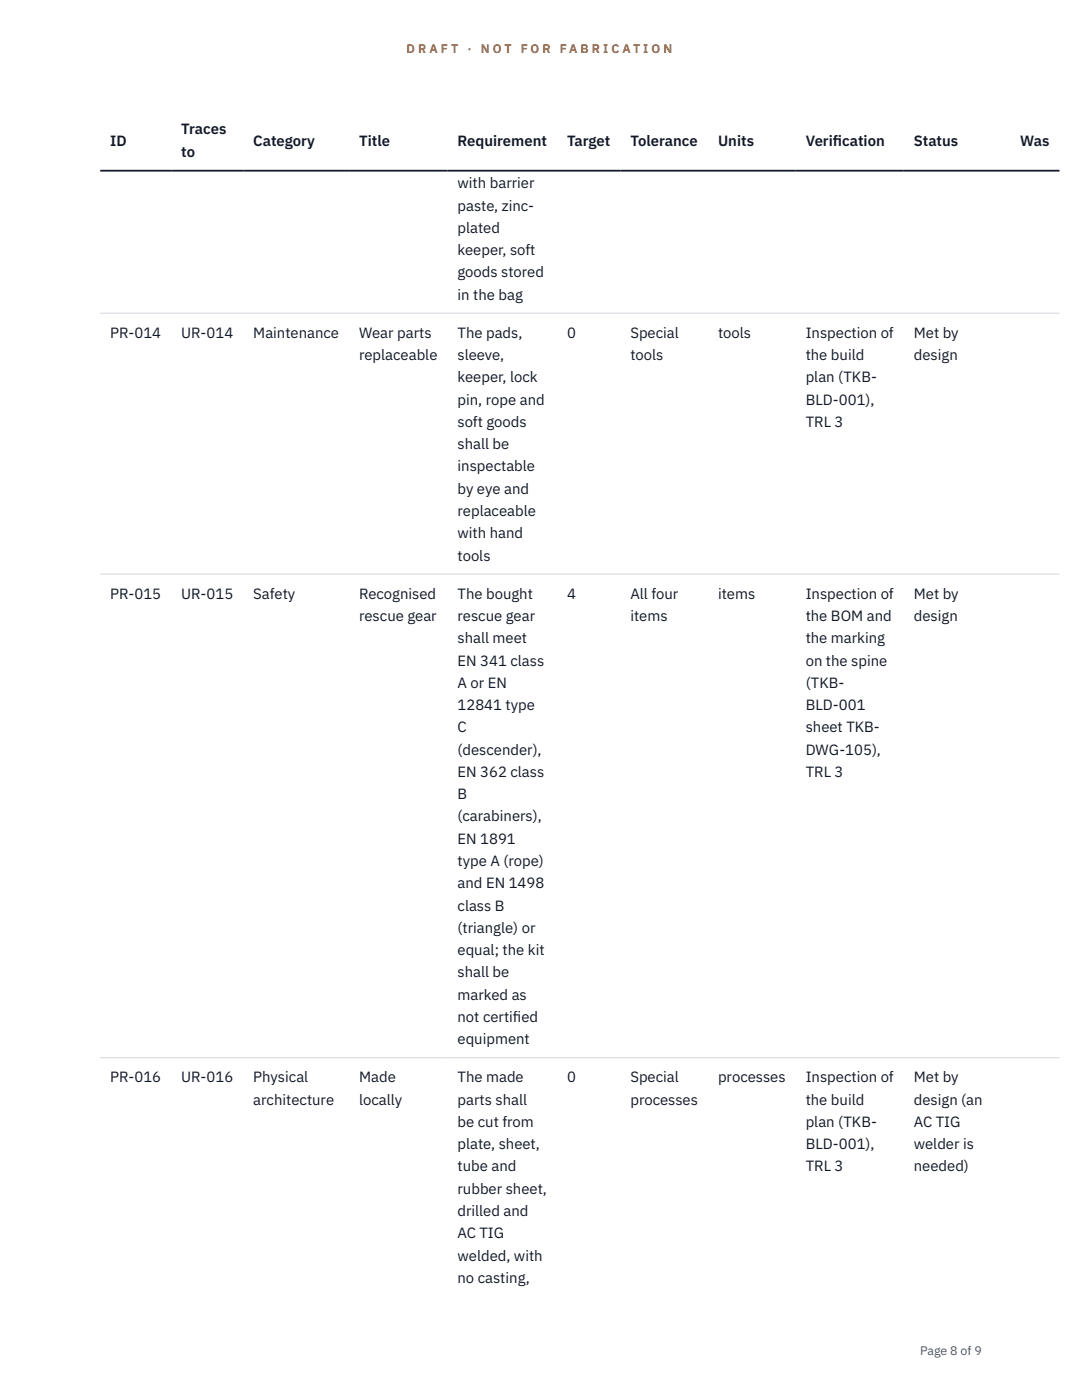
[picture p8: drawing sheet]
<svg xmlns="http://www.w3.org/2000/svg" width="216mm" height="279mm" viewBox="0 0 216 279" stroke-linecap="round" stroke-linejoin="round" font-family="sans-serif">
<defs><g id="words">
<g font-size="3" fill="#111827">
<text x="22" y="29.1">ID</text>
<text x="36.2" y="26.8">Traces</text>
<text x="50.5" y="29.1">Category</text>
<text x="71.7" y="29.1">Title</text>
<text x="91.3" y="29.1">Requirement</text>
<text x="113.1" y="29.1">Target</text>
<text x="125.8" y="29.1">Tolerance</text>
<text x="143.3" y="29.1">Units</text>
<text x="160.8" y="29.1">Verif</text>
<text x="166.2" y="29.1">ication</text>
<text x="182.3" y="29.1">Status</text>
<text x="203.5" y="29.1">Was</text>
<text x="36.2" y="31.3">to</text>
<text x="91.3" y="37.6">with barrier</text>
<text x="91.3" y="42">paste, zinc-</text>
<text x="91.3" y="46.5">plated</text>
<text x="91.3" y="50.9">keeper, soft</text>
<text x="91.3" y="55.4">goods stored</text>
<text x="91.3" y="59.8">in the bag</text>
<text x="22" y="67.4">PR-014</text>
<text x="36.2" y="67.4">UR-014</text>
<text x="50.5" y="67.4">Maintenance</text>
<text x="71.7" y="67.4">Wear parts</text>
<text x="71.7" y="71.9">replaceable</text>
<text x="91.3" y="67.4">The pads,</text>
<text x="91.3" y="71.9">sleeve,</text>
<text x="113.1" y="67.4">0</text>
<text x="125.8" y="67.4">Special</text>
<text x="125.8" y="71.9">tools</text>
<text x="143.3" y="67.4">tools</text>
<text x="160.8" y="67.4">Inspection of</text>
<text x="160.8" y="71.9">the build</text>
<text x="182.3" y="67.4">Met by</text>
<text x="182.3" y="71.9">design</text>
<text x="91.3" y="76.3">keeper, lock</text>
<text x="160.8" y="76.3">plan (TKB-</text>
<text x="91.3" y="80.8">pin, rope and</text>
<text x="160.8" y="80.8">BLD-001),</text>
<text x="91.3" y="85.2">soft goods</text>
<text x="91.3" y="89.6">shall be</text>
<text x="160.8" y="85.2">TRL 3</text>
<text x="91.3" y="94.1">inspectable</text>
<text x="91.3" y="98.5">by eye and</text>
<text x="91.3" y="103">replaceable</text>
<text x="91.3" y="107.4">with hand</text>
<text x="91.3" y="111.9">tools</text>
<text x="22" y="119.5">PR-015</text>
<text x="36.2" y="119.5">UR-015</text>
<text x="50.5" y="119.5">Safety</text>
<text x="71.7" y="119.5">Recognised</text>
<text x="91.3" y="119.5">The bought</text>
<text x="113.1" y="119.5">4</text>
<text x="125.8" y="119.5">All four</text>
<text x="143.3" y="119.5">items</text>
<text x="160.8" y="119.5">Inspection of</text>
<text x="182.3" y="119.5">Met by</text>
<text x="71.7" y="123.9">rescue gear</text>
<text x="91.3" y="123.9">rescue gear</text>
<text x="125.8" y="123.9">items</text>
<text x="160.8" y="123.9">the BOM and</text>
<text x="182.3" y="123.9">design</text>
<text x="91.3" y="128.4">shall meet</text>
<text x="160.8" y="128.4">the marking</text>
<text x="91.3" y="132.8">EN 341 class</text>
<text x="91.3" y="137.3">A or EN</text>
<text x="160.8" y="132.8">on the spine</text>
<text x="160.8" y="137.3">(TKB-</text>
<text x="91.3" y="141.7">12841 type</text>
<text x="160.8" y="141.7">BLD-001</text>
<text x="91.3" y="146.2">C</text>
<text x="160.8" y="146.2">sheet TKB-</text>
<text x="91.3" y="150.6">(descender),</text>
<text x="91.3" y="155.1">EN 362 class</text>
<text x="160.8" y="150.6">DWG-105),</text>
<text x="160.8" y="155.1">TRL 3</text>
<text x="91.3" y="159.5">B</text>
<text x="91.3" y="163.9">(carabiners),</text>
<text x="91.3" y="168.4">EN 1891</text>
<text x="91.3" y="172.8">type A (rope)</text>
<text x="91.3" y="177.3">and EN 1498</text>
<text x="91.3" y="181.7">class B</text>
<text x="91.3" y="186.2">(triangle) or</text>
<text x="91.3" y="190.6">equal; the kit</text>
<text x="91.3" y="195.1">shall be</text>
<text x="91.3" y="199.5">marked as</text>
<text x="91.3" y="203.9">not certif</text>
<text x="102.4" y="203.9">ied</text>
<text x="91.3" y="208.4">equipment</text>
<text x="22" y="216">PR-016</text>
<text x="36.2" y="216">UR-016</text>
<text x="50.5" y="216">Physical</text>
<text x="50.5" y="220.5">architecture</text>
<text x="71.7" y="216">Made</text>
<text x="71.7" y="220.5">locally</text>
<text x="91.3" y="216">The made</text>
<text x="91.3" y="220.5">parts shall</text>
<text x="113.1" y="216">0</text>
<text x="125.8" y="216">Special</text>
<text x="125.8" y="220.5">processes</text>
<text x="143.3" y="216">processes</text>
<text x="160.8" y="216">Inspection of</text>
<text x="160.8" y="220.5">the build</text>
<text x="182.3" y="216">Met by</text>
<text x="182.3" y="220.5">design (an</text>
<text x="91.3" y="224.9">be cut from</text>
<text x="160.8" y="224.9">plan (TKB-</text>
<text x="182.3" y="224.9">AC TIG</text>
<text x="91.3" y="229.4">plate, sheet,</text>
<text x="91.3" y="233.8">tube and</text>
<text x="160.8" y="229.4">BLD-001),</text>
<text x="160.8" y="233.8">TRL 3</text>
<text x="182.3" y="229.4">welder is</text>
<text x="182.3" y="233.8">needed)</text>
<text x="91.3" y="238.2">rubber sheet,</text>
<text x="91.3" y="242.7">drilled and</text>
<text x="91.3" y="247.1">AC TIG</text>
<text x="91.3" y="251.6">welded, with</text>
<text x="91.3" y="256">no casting,</text>
</g>
<g font-size="2.5" fill="#b45309">
<text x="81.1" y="10.5">D R A F T</text>
<text x="93.3" y="10.5">·</text>
<text x="95.9" y="10.5">N O T</text>
<text x="103.9" y="10.5">F O R</text>
<text x="111.7" y="10.5">F A B R I C A T I O N</text>
</g>
<text font-size="2.5" fill="#4b5563" x="183.6" y="270.3">Page 8 of 9</text>
</g></defs>
<path d="M20 62.5h191.4M20 114.6h191.4M20 211.1h191.4" fill="none" stroke="#d1d5db" stroke-width=".2"/>
<path d="M20 34.1h191.4" fill="none" stroke="#111827" stroke-width=".35"/>
<use href="#words"/>
</svg>
